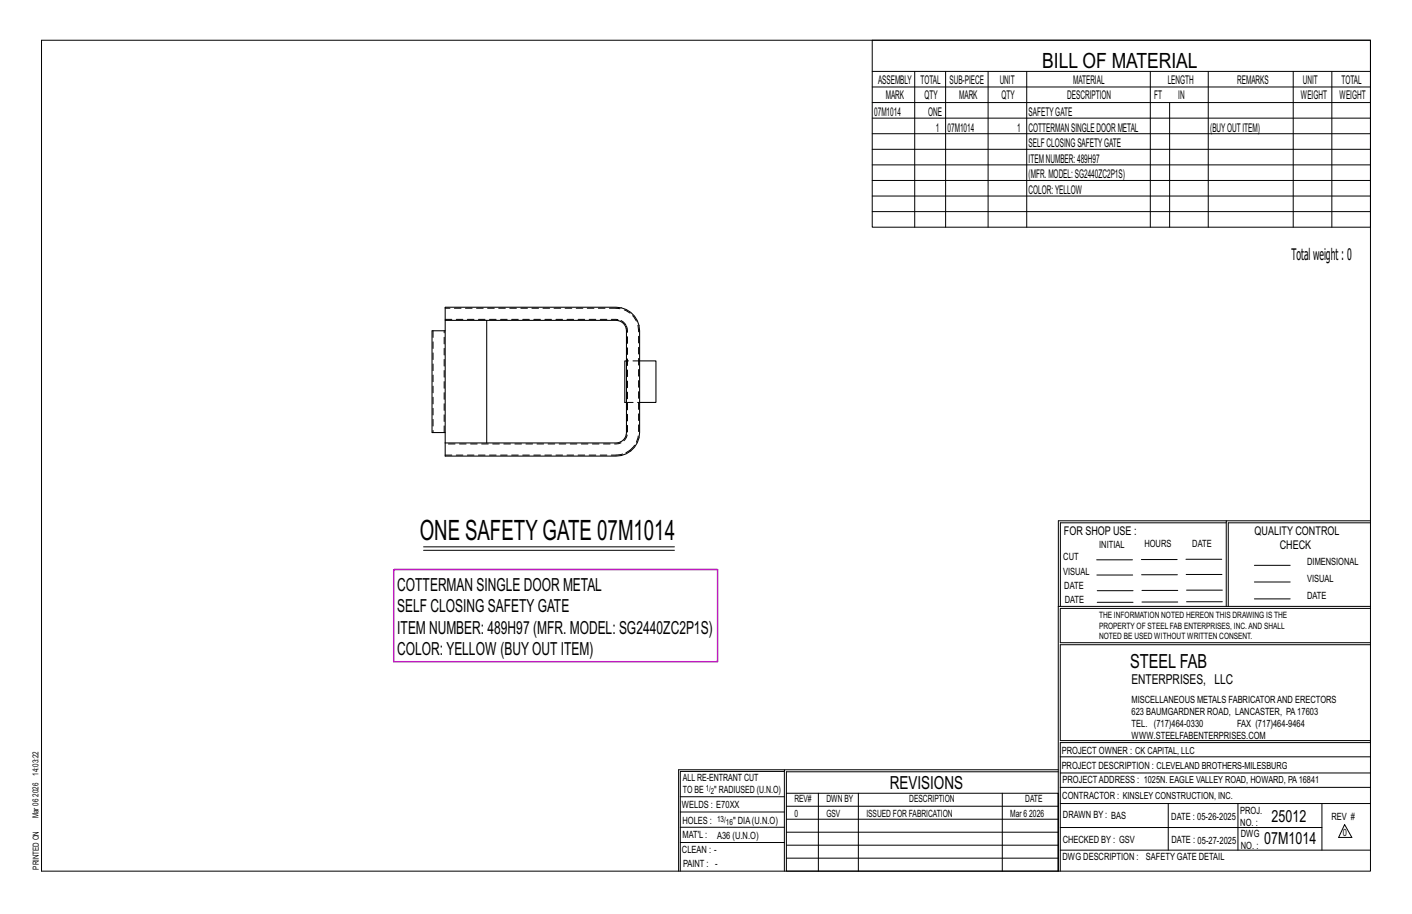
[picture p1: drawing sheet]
<svg xmlns="http://www.w3.org/2000/svg" width="432mm" height="279mm" viewBox="0 0 432 279" stroke-linecap="round" stroke-linejoin="round" font-family="sans-serif">
<defs><g id="words">
<text font-size="8.6" x="128.4" y="165.2">ONE SAFETYGATE 07M1014</text>
<text font-size="6.4" x="318.7" y="20.7">BILL OF MATERIAL</text>
<text font-size="5.9" x="345.6" y="204.1">STEEL FAB</text>
<g font-size="5.5">
<text x="121.5" y="180.7">COTTERMAN SINGLE DOOR METAL</text>
<text x="121.5" y="187.2">SELF CLOSING SAFETYGATE</text>
<text x="121.5" y="193.7">ITEM NUMBER: 489H97 (MFR. MODEL: SG2440ZC2P1S)</text>
<text x="121.5" y="200.3">COLOR: YELLOW (BUYOUT ITEM)</text>
<text x="272.2" y="241.1">REVISIONS</text>
</g>
<g font-size="5.1">
<text x="388.9" y="251.3">25012</text>
<text x="386.6" y="258.1">07M1014</text>
</g>
<text font-size="4.9" x="395" y="79.4">Totalweight : 0</text>
<text font-size="4.2" x="346" y="209.1">ENTERPRISES, LLC</text>
<g font-size="3.7">
<text x="268.5" y="25.6">ASSEMBLY</text>
<text x="281.5" y="25.6">TOTAL</text>
<text x="290.4" y="25.6">SUB-PIECE</text>
<text x="305.7" y="25.6">UNIT</text>
<text x="328.2" y="25.6">MATERIAL</text>
<text x="357.1" y="25.6">LENGTH</text>
<text x="378.3" y="25.6">REMARKS</text>
<text x="398.4" y="25.6">UNIT</text>
<text x="410.2" y="25.6">TOTAL</text>
<text x="267.3" y="35.5">07M1014</text>
<text x="270.9" y="30.4">MARK</text>
<text x="282.7" y="30.4">QTY</text>
<text x="283.9" y="35.5">ONE</text>
<text x="293.3" y="30.4">MARK</text>
<text x="306.3" y="30.4">QTY</text>
<text x="314.6" y="35.5">SAFETYGATE</text>
<text x="326.4" y="30.4">DESCRIPTION</text>
<text x="353" y="30.4">FT</text>
<text x="360.3" y="30.4">IN</text>
<text x="397.8" y="30.4">WEIGHT</text>
<text x="409.6" y="30.4">WEIGHT</text>
<text x="286.2" y="40.2">1</text>
<text x="289.8" y="40.2">07M1014</text>
<text x="311" y="40.2">1</text>
<text x="314.6" y="40.2">COTTERMANSINGLEDOORMETAL</text>
<text x="370.1" y="40.2">(BUYOUTITEM)</text>
<text x="314.6" y="45">SELFCLOSINGSAFETYGATE</text>
<text x="314.6" y="49.7">ITEMNUMBER:489H97</text>
<text x="314.6" y="54.5">(MFR.MODEL:SG2440ZC2P1S)</text>
<text x="314.6" y="59.3">COLOR:YELLOW</text>
<text x="325.3" y="163.4">FOR SHOP USE :</text>
<text x="383.7" y="163.4">QUALITY CONTROL</text>
<text x="391.4" y="167.8">CHECK</text>
</g>
<g font-size="3.1">
<text x="336.2" y="167.4">INITIAL</text>
<text x="350" y="167.1">HOURS</text>
<text x="364.6" y="167.2">DATE</text>
<text x="325.2" y="171.3">CUT</text>
<text x="399.8" y="172.8">DIMENSIONAL</text>
<text x="325.1" y="175.8">VISUAL</text>
<text x="399.8" y="177.9">VISUAL</text>
<text x="325.5" y="180">DATE</text>
<text x="325.7" y="184.4">DATE</text>
<text x="399.8" y="183.1">DATE</text>
<text x="346" y="215">MISCELLANEOUS METALS FABRICATORAND ERECTORS</text>
<text x="346" y="218.6">623 BAUMGARDNER ROAD, LANCASTER, PA17603</text>
<text x="346" y="225.8">WWW.STEELFABENTERPRISES.COM</text>
<text x="346" y="222.2">TEL. (717)464-0330</text>
<text x="378.3" y="222.2">FAX (717)464-9464</text>
<text x="324.7" y="230.5">PROJECT OWNER : CK CAPITAL, LLC</text>
<text x="208.8" y="238.8">ALL RE-ENTRANT CUT</text>
<text x="324.7" y="235.1">PROJECT DESCRIPTION : CLEVELAND BROTHERS-MILESBURG</text>
<text x="324.9" y="239.5">PROJECTADDRESS : 1025N. EAGLE VALLEY ROAD, HOWARD, PA16841</text>
<text x="208.8" y="242.5">TO BE</text>
<text x="218.4" y="242.5">&quot; RADIUSED (U.N.O)</text>
<text x="242.9" y="245.3">REV#</text>
<text x="252.7" y="245.3">DWN BY</text>
<text x="278.1" y="245.3">DESCRIPTION</text>
<text x="313.5" y="245.3">DATE</text>
<text x="324.9" y="244.2">CONTRACTOR : KINSLEY CONSTRUCTION, INC.</text>
<text x="208.5" y="247">WELDS : E70XX</text>
<text x="208.7" y="251.7">HOLES :</text>
<text x="224.2" y="251.8">&quot; DIA(U.N.O)</text>
<text x="242.9" y="249.9">0</text>
<text x="252.7" y="249.9">GSV</text>
<text x="264.9" y="249.9">ISSUED FOR FABRICATION</text>
<text x="309" y="249.9">Mar 6</text>
<text x="314.7" y="249.9">2026</text>
<text x="325.1" y="250">DRAWN BY : BAS</text>
<text x="358.2" y="250.5">DATE : 05-26-2025</text>
<text x="379.3" y="248.9">PROJ.</text>
<text x="407.2" y="250.5">REV #</text>
<text x="208.7" y="256.3">MAT'L :</text>
<text x="219.3" y="256.4">A36 (U.N.O)</text>
<text x="325" y="257.6">CHECKED BY : GSV</text>
<text x="358.3" y="257.7">DATE : 05-27-2025</text>
<text x="379.3" y="252.5">NO. :</text>
<text x="379.5" y="255.9">DWG</text>
<text x="410.6" y="255.5">0</text>
<text x="208.6" y="260.7">CLEAN : -</text>
<text x="324.9" y="262.9">DWG DESCRIPTION :</text>
<text x="350.4" y="263">SAFETY GATE DETAIL</text>
<text x="379.5" y="259.5">NO. :</text>
<text x="208.9" y="265">PAINT : -</text>
</g>
<g font-size="2.7">
<text x="336.1" y="189">THE INFORMATION NOTED HEREON THIS DRAWING IS THE</text>
<text x="336.1" y="195.4">NOTED BE USED WITHOUT WRITTEN CONSENT.</text>
<text x="336.1" y="192.2">PROPERTY OF STEEL FAB ENTERPRISES, INC.AND SHALL</text>
</g>
<g font-size="2.6">
<text x="215.9" y="241.8">1/</text>
<text x="217.4" y="242.7">2</text>
<text x="219.3" y="251.1">13/</text>
<text x="222" y="252.1">16</text>
</g>
<g font-size="2.5">
<text x="11.7" y="237.1" transform="rotate(-90 11.7 237.1)">14:03:22</text>
<text x="11.8" y="243.6" transform="rotate(-90 11.8 243.6)">2026</text>
<text x="11.8" y="250.1" transform="rotate(-90 11.8 250.1)">Mar 06</text>
<text x="11.9" y="265.8" transform="rotate(-90 11.9 265.8)">PRINTED ON</text>
</g>
</g></defs>
<g fill="none" stroke="#000" stroke-width=".31">
<path d="M12.7 12.3h406.4v254h-406.4zM266.7 12.3h152.4v57.2h-152.4zM266.7 21.8h152.4M266.7 26.6h152.4M266.7 31.4h152.4M266.7 36.1h152.4M279.7 21.8v47.7M289.2 21.8v47.7M302.2 21.8v47.7M314 21.8v47.7M351.8 21.8v47.7M357.7 31.4v38.1"/>
<path d="M369.5 21.8v47.7M395.5 21.8v47.7M407.3 21.8v47.7M266.7 40.9h152.4M266.7 45.6h152.4M266.7 50.4h152.4M266.7 55.2h152.4M266.7 59.9h152.4M266.7 64.7h152.4M375 159.8h-50.7v25.6M375 159.2h-51.3l-.1 107.1M419.1 159.2h-44.1v26.2"/>
<path d="M419.1 159.8h-43.5v25.6M129.5 167.2h76.7M129.5 168.2h76.7M335.4 171.1h10.9M335.4 175.8h11M349 171h11M349.1 175.7h11M362.7 171h10.9M362.7 175.6h11M383.6 172.8h11M383.6 177.9h11M323.7 185.4h95.4"/>
<path d="M335.5 184.1h11M335.5 180.6h11M349.2 184h11M349.2 180.5h11M362.9 180.4h10.9M362.9 184h10.9M383.6 183.1h11M419.1 186h-94.9v10.5h94.9M419.1 197.1h-94.9v29.3h94.9v.6h-94.9v39.3M239.9 235.8h-31.9v30.5M239.9 235.3h-32.4v31M323.6 235.3h-83.7v31"/>
<path d="M323.6 235.9h-83.1v6.6M324.2 236.3h94.9M324.2 231.4h94.9M208 252.9h31.9M208 257.5h31.9M208 243.6h31.9M208 248.2h31.9M240.5 242.5h83.1v23.8h-83.1zM240.5 258.4h83.1M240.5 254.4h83.1M240.5 250.4h83.1M240.5 246.5h83.1"/>
<path d="M250.3 242.5v23.8M262.5 242.5v23.8M306.5 242.5v23.8M324.2 253h80.1M324.2 245.6h94.9M324.2 259.9h94.9M324.2 240.7h94.9M357.3 245.6v14.3M378.6 245.6v14.3M404.3 245.6v14.3M411.2 252.1l2.2 3.9h-4zM240.5 262.3h83.1"/>
</g>
<path d="M120.4 174.1h99v28.2h-99z" fill="none" stroke="#f0f" stroke-width=".5"/>
<path d="M136.1 97.9v-4h52.3a7.2 7.2 0 0 1 7.2 7.2v31.1a7.2 7.2 0 0 1-7.2 7.2h-52.3v-4M136.1 97.9h52.3a3.2 3.2 0 0 1 3.2 3.2v31.1a3.2 3.2 0 0 1-3.2 3.2h-52.3zM148.8 97.9v37.5M136.1 101.1h-4v31.1h4M191.6 110.3h-.5v12.7h.5M195.6 110.3h5v12.7h-5" fill="none" stroke="#000" stroke-width=".32"/>
<g fill="none" stroke="#000" stroke-width=".31" stroke-dasharray="2 1.4">
<path d="M136.1 97.6h52.3l1.5 .4M188.4 94.2h-52.3M189.9 98l.7 .4 .9 1.2M191.5 99.6l.4 1.5-.1 31.9M192.7 95.7l-1.3-.8-1.5-.5-1.5-.2M132.4 101.1v31.1M195.6 110.3h-4M135.8 132.2v-31.1M136.1 139.1h52.3M188.4 139.1l1.5-.2 1.5-.5M189.9 135.4l-1.5 .3h-52.3M191.4 138.4l1.3-.8"/>
<path d="M191.6 123h4M191.8 133a3.5 3.5 0 0 1-1.9 2.4M192.7 137.6l1.1-1.1 .8-1.3M194.6 135.2l.5-1.4 .2-1.6v-31.1a6.9 6.9 0 0 0-2.6-5.4"/>
</g>
<use href="#words"/>
</svg>
